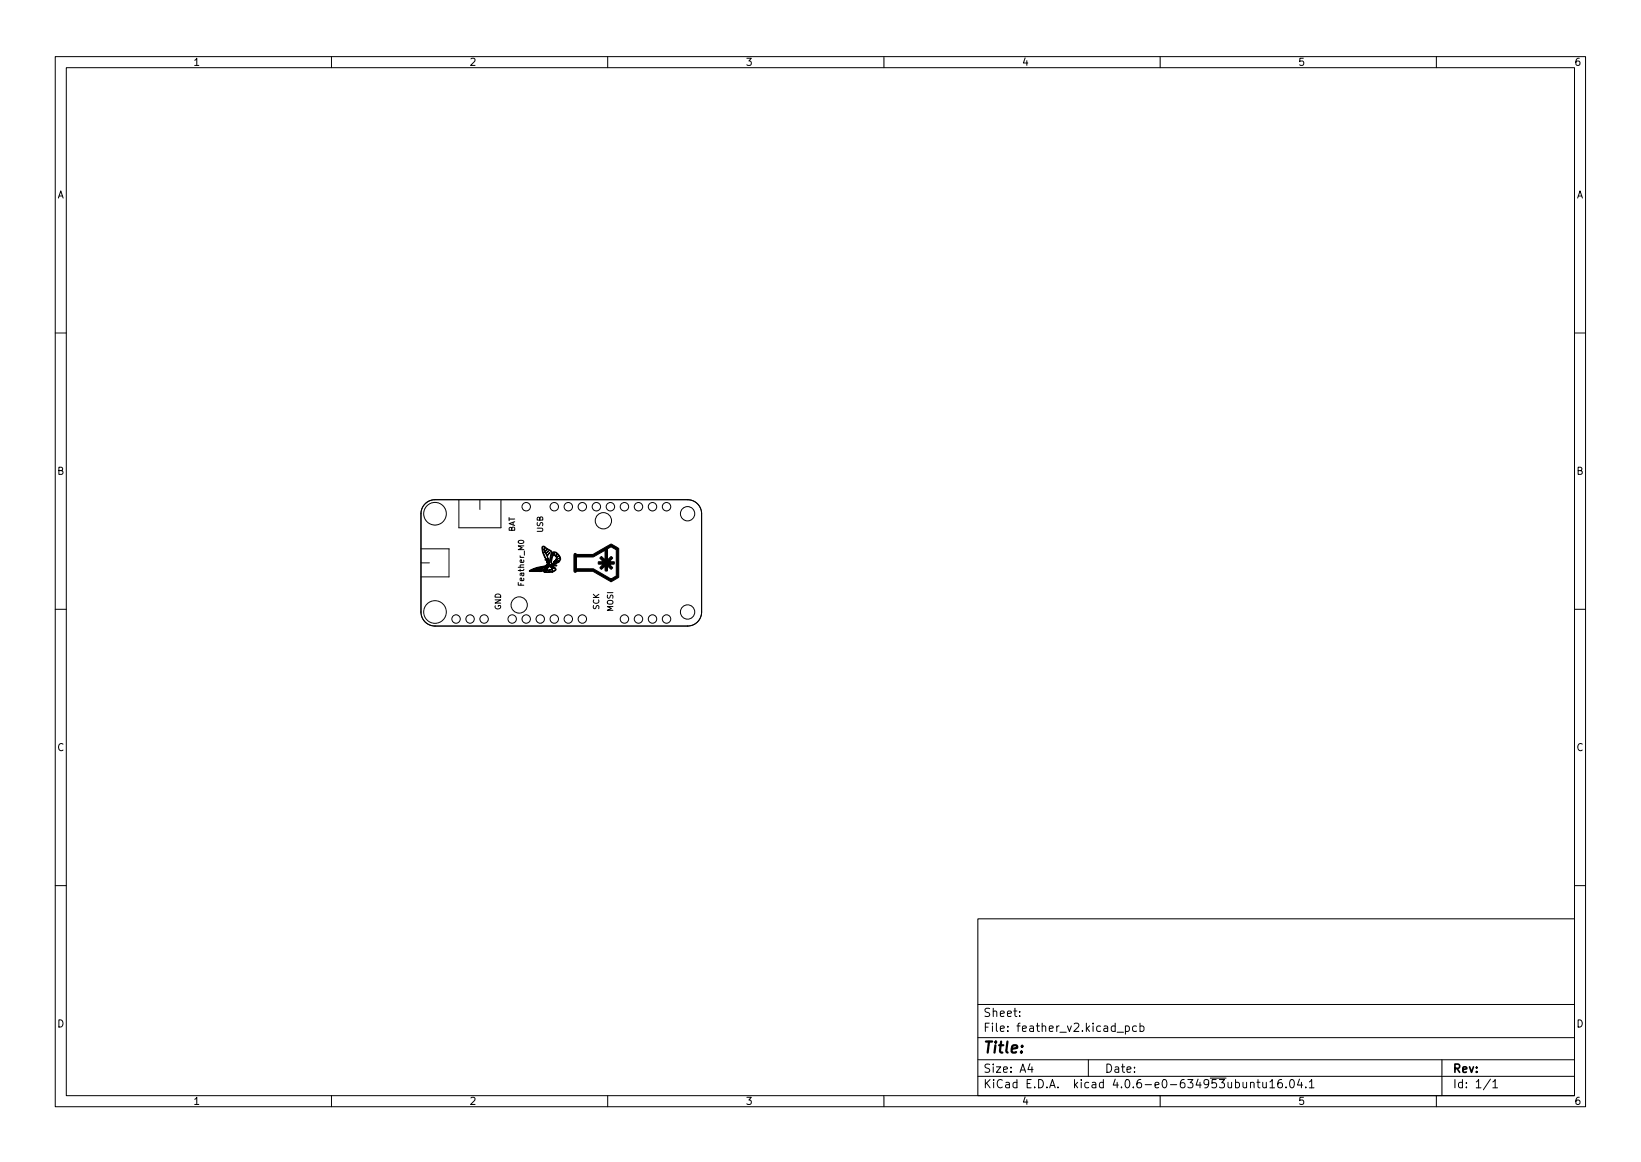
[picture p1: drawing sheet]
<svg xmlns="http://www.w3.org/2000/svg" width="297mm" height="210mm" viewBox="0 0 297 210" stroke-linecap="round" stroke-linejoin="round" font-family="sans-serif">
<defs><g id="words">
<text font-size="2.8" x="178" y="190.6">Title:</text>
<g font-size="2.1">
<text x="178" y="184">Sheet:</text>
<text x="178" y="186.7">File: feather_v2.kicad_pcb</text>
<text x="178" y="196.9">KiCad E.D.A. kicad 4.0.6-e0-634953ubuntu16.04.1</text>
<text x="178" y="194.1">Size: A4</text>
<text x="200" y="194.1">Date:</text>
<text x="263" y="194.1">Rev:</text>
<text x="263" y="196.9">Id: 1/1</text>
</g>
<g font-size="1.8">
<text x="35" y="11.9">1</text>
<text x="85" y="11.9">2</text>
<text x="135" y="11.9">3</text>
<text x="185" y="11.9">4</text>
<text x="235" y="11.9">5</text>
<text x="285" y="11.9">6</text>
<text x="10.3" y="35.9">A</text>
<text x="285.3" y="35.9">A</text>
<text x="10.3" y="85.9">B</text>
<text x="285.3" y="85.9">B</text>
<text x="10.3" y="135.9">C</text>
<text x="285.3" y="135.9">C</text>
<text x="10.3" y="185.9">D</text>
<text x="285.3" y="185.9">D</text>
<text x="35" y="199.9">1</text>
<text x="85" y="199.9">2</text>
<text x="135" y="199.9">3</text>
<text x="185" y="199.9">4</text>
<text x="235" y="199.9">5</text>
<text x="285" y="199.9">6</text>
</g>
<g font-size="1.4">
<text x="93.2" y="96.3" transform="rotate(-90 93.2 96.3)">BAT</text>
<text x="98.3" y="96.4" transform="rotate(-90 98.3 96.4)">USB</text>
<text x="94.9" y="105.8" transform="rotate(-90 94.9 105.8)">Feather_M0</text>
<text x="90.7" y="110.4" transform="rotate(-90 90.7 110.4)">GND</text>
<text x="108.5" y="110.3" transform="rotate(-90 108.5 110.3)">SCK</text>
<text x="111" y="110.6" transform="rotate(-90 111 110.6)">MOSI</text>
</g>
</g></defs>
<g fill="none" stroke="#000" stroke-width=".18">
<path d="M10 10.2h277v190.1h-277zM12 12.2h273v186.1h-273zM60 10.2v2M110 10.2v2M160 10.2v2M210 10.2v2M260 10.2v2M10 60.2h2M285 60.2h2M76.2 99.3h5.1v5.1h-5.1M76.9 91.2a2.54 2.54 0 0 1 1.8-.8h45.8a2.54 2.54 0 0 1 2.5 2.6v17.7a2.54 2.54 0 0 1-2.5 2.6h-45.8a2.54 2.54 0 0 1-2.5-2.6v-17.7a2.54 2.54 0 0 1 .7-1.8zM83.1 90.4v5.1h7.6v-5.1"/>
<path d="M86.9 90.4v1.8M10 110.2h2M76.2 101.8h1.5M285 110.2h2M10 160.2h2M177 166.3h108v32h-108zM285 160.2h2M60 198.3v2M110 198.3v2M160 198.3v2M177 194.8h108M177 191.8h108"/>
<path d="M177 187.8h108M177 181.8h108M184.6 183.8v.1M184.6 183v.1M186.4 192.5l-.3 1h.9M186.8 193v1M197 191.8v3M202.2 186.8h1.2M203.7 185.7l.4-.1 .3 .3v.4l-.1 .3h-.6M203.7 185.6v1.5M205.7 185.7l-.4-.1-.3 .3v.4l.1 .3h.6M206.4 185.7l.4-.1 .3 .3v.4l-.2 .3h-.5"/>
<path d="M206.4 185.1v1.5M210 198.3v2M226.4 196l.2-.2 .3 .1 .1 .9M226.4 195.8v1M227.5 195.8h.6M227.7 195.3v1.3l.4 .2M228.6 195.8v1h.4l.2-.1M229.2 195.8v1M229.9 195.8l.4-.5v1.5M229.9 196.8h.8M232 195.3a.59 .59 0 0 0-.7 .7v.5l.1 .3h.5l.2-.1v-.5l-.1-.2-.4-.1-.3 .3M232.8 196.7v.1"/>
<path d="M233.6 195.4l.2-.1a.8 .8 0 0 1 .5 .8 .8 .8 0 0 1-.5 .7 1 1 0 0 1-.2-1.4zM235.2 195.3l-.3 1h.9M235.6 195.8v1M236.4 196.7v.1M237 195.8l.4-.5v1.5M237 196.8h.9M260 198.3v2M261 191.8v6.5M269.8 195.3l-1.3 1.9M270.2 195.8l.4-.5v1.5M270.2 196.8h.9"/>
<circle cx="78.7" cy="93" r="2.05"/>
<circle cx="95.2" cy="91.7" r=".76"/>
<circle cx="100.3" cy="91.7" r=".76"/>
<circle cx="102.9" cy="91.7" r=".76"/>
<circle cx="105.4" cy="91.7" r=".76"/>
<circle cx="107.9" cy="91.7" r=".76"/>
<circle cx="109.2" cy="94.2" r="1.47"/>
<circle cx="110.5" cy="91.7" r=".76"/>
<circle cx="113" cy="91.7" r=".76"/>
<circle cx="115.6" cy="91.7" r=".76"/>
<circle cx="118.1" cy="91.7" r=".76"/>
<circle cx="120.6" cy="91.7" r=".76"/>
<circle cx="124.5" cy="93" r="1.3"/>
<circle cx="78.7" cy="110.7" r="2.05"/>
<circle cx="82.5" cy="112" r=".76"/>
<circle cx="85.1" cy="112" r=".76"/>
<circle cx="87.6" cy="112" r=".76"/>
<circle cx="92.7" cy="112" r=".76"/>
<circle cx="94" cy="109.5" r="1.47"/>
<circle cx="95.2" cy="112" r=".76"/>
<circle cx="97.8" cy="112" r=".76"/>
<circle cx="100.3" cy="112" r=".76"/>
<circle cx="102.9" cy="112" r=".76"/>
<circle cx="105.4" cy="112" r=".76"/>
<circle cx="113" cy="112" r=".76"/>
<circle cx="115.6" cy="112" r=".76"/>
<circle cx="118.1" cy="112" r=".76"/>
<circle cx="120.6" cy="112" r=".76"/>
<circle cx="124.5" cy="110.7" r="1.3"/>
</g>
<path d="M98.1 98.9h.4l.8 .5a.7 .7 0 0 1 .6 .4 .7 .7 0 0 1-.1 .7l-.4 1.5-.4-1.4 .1-.1-.1 .1-.2-.3 .1-.2-.1 .1 .4-.4-.4 .4-.4-.8 .1-.1-.1 .1 .1-.1 .1 .5 .3-.3-.1 .2a.2 .2 0 0 0-.1 .2 .2 .2 0 0 0 .2 .2 .2 .2 0 0 0 .2-.2l.1-.2v.1a.29 .29 0 0 0-.3 .3 .29 .29 0 0 0 .3 .3l.3-.4v.1a.91 .91 0 0 0-.2 1.3l.1 .3 .4-1.6a.5 .5 0 0 0-.6-.6l-.8-.6a.29 .29 0 0 0-.2 .3 .29 .29 0 0 0 0 .3l.5 1.4 .7 .9-.1 .1-.3-.5a.54 .54 0 0 0 .1 .6 .54 .54 0 0 0 .5 .1l1 .1 .2 .1-1 .1a.69 .69 0 0 0-.9 .4 1.71 1.71 0 0 1-2 .6h-1l.1-.1h.7a1.98 1.98 0 0 0 1.9-.5l.4-.3-.7 .3-.5 .5 .5-.6-.5 .6 .4-.5-.5 .1-.3 .3 .3-.3-.4 .3 .3-.2h-.4l-.3 .2 .3-.2-.3 .2 .1-.2-.5 .2 .7-.3 1.3-.2 .4-.2h-.3l.2-.2h.4l-.1-.1a4.3 4.3 0 0 1-2 .6l-1.3 .5 1.1-.5 1.8-.4 .5-.2-.3-.8-.3-.1h.3l-.7-1.3zM100.1 99.9a1.25 1.25 0 0 1 1.3 1.5 1.55 1.55 0 0 1-1.3 .7l-.2-.1 1-.3 .3-.3-1 .4 1-.4a.21 .21 0 0 0 .2-.3 .21 .21 0 0 0-.4 0l-.8 .7 .7-.6a.32 .32 0 0 0 .4-.2 .32 .32 0 0 0-.2-.4l-.3 .3-.1 .4-.5 .5 .3-.4 .2-.5a.36 .36 0 0 0 .3-.3 .36 .36 0 0 0-.2-.4l-.1 .3v.3l-.2-.1 .1-.2-.1 .1v-.1l-.3 .1 .2-.1a.25 .25 0 0 0 .3-.1 .25 .25 0 0 0-.1-.4 .25 .25 0 0 0-.3 .2l.1 .3-.2 .1 .1-.6h-.1l-.3 2-.2-.3zM98.4 103.3l1-.9h.2a.96 .96 0 0 1 .9 .4h.1a.54 .54 0 0 1-.7 .7l.3-.2a.25 .25 0 0 0 .3-.3 .25 .25 0 0 0-.3-.2 .25 .25 0 0 0-.2 .3l.1 .3-.2 .1-.7 .1 .5-.2a.18 .18 0 0 0 .3-.1 .18 .18 0 0 0-.1-.2l.1-.1-.6 .3a.47 .47 0 0 1-.8 .2l.1-.1a.51 .51 0 0 0 .8-.3l-.7 .3 .2-.3-.4 .4h-.2l.3-.1a.9 .9 0 0 1 .9-.3l.3-.1 .1-.2-.1 .1v-.2l.4 .1-.2-.2-.4 .1 .4-.2a1.23 1.23 0 0 0-1.2 .6l-.5 .4zM104 100.2l.2-.1 .2 .2h2.9l1.9-1.1a2.53 2.53 0 0 1 1.5-.7l1.3 .8v5.1l-1.4 .9v-.5l1-.6v-4.7l-1-.6-.6 .4v2l.3-.4a.27 .27 0 0 1 .5-.1 .27 .27 0 0 1-.2 .5l-.3 .3h.5a.26 .26 0 0 1 .4 .1 .26 .26 0 0 1-.1 .4h-.8l.4 .4a.26 .26 0 0 1 .1 .4 .26 .26 0 0 1-.5-.1l-.3-.4v.6a.27 .27 0 0 1-.3 .3 .27 .27 0 0 1-.2-.4v-.5l-.4 .4a.25 .25 0 0 1-.4 .1 .25 .25 0 0 1 .1-.4l.4-.4h-.4a.32 .32 0 0 1-.4 0 .32 .32 0 0 1-.1-.4l.9-.1-.4-.4a.26 .26 0 0 1-.1-.4 .26 .26 0 0 1 .4 .1l.4 .4v-1.7l-1.1 .6a2.49 2.49 0 0 1-2.3 .6h-1.8v2.1h3.1l3.2 1.9v.5l-3.3-1.9h-2.9a.27 .27 0 0 1-.4 .1 .27 .27 0 0 1-.1-.4z" fill="#000" stroke="#000" stroke-width=".18"/>
<use href="#words"/>
</svg>
